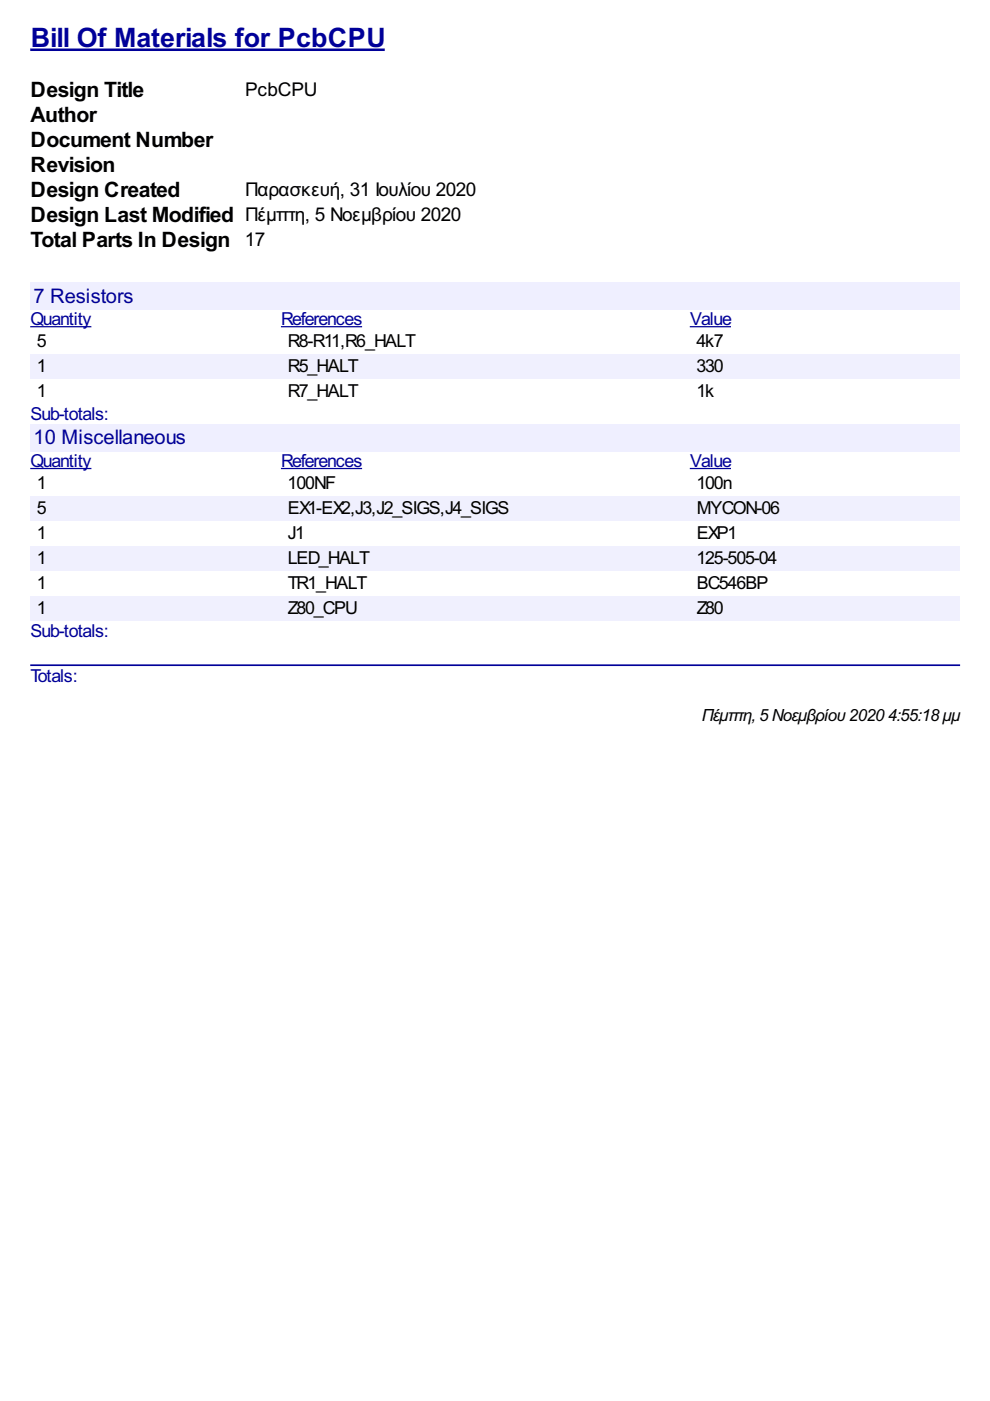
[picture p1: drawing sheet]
<svg xmlns="http://www.w3.org/2000/svg" width="210mm" height="297mm" viewBox="0 0 210 297" stroke-linecap="round" stroke-linejoin="round" font-family="sans-serif">
<defs><g id="words">
<text font-size="6.3" fill="#009" x="6.5" y="10">Bill Of Materials for PcbCPU</text>
<g font-size="5">
<text x="6.5" y="20.6">Design Title</text>
<text x="6.5" y="25.9">Author</text>
<text x="6.5" y="31.2">Document Number</text>
<text x="6.5" y="36.5">Revision</text>
<text x="6.5" y="41.8">Design Created</text>
<text x="6.5" y="47.1">Design Last Modified Πέμπτη, 5 Νοεμβρίου 2020</text>
<text x="6.5" y="52.3">Total Parts In Design 17</text>
</g>
<g font-size="4.8" fill="#009">
<text x="7.1" y="64.2">7 Resistors</text>
<text x="7.1" y="94.2">10 Miscellaneous</text>
</g>
<g font-size="4.5">
<text x="52" y="20.3">PcbCPU</text>
<text x="52" y="41.5">Παρασκευή, 31 Ιουλίου 2020</text>
</g>
<g font-size="4.2" fill="#009">
<text x="6.5" y="69">Quantity</text>
<text x="59.6" y="69">References</text>
<text x="146.3" y="69">Value</text>
<text x="6.5" y="89.1">Sub-totals:</text>
<text x="6.5" y="99.1">Quantity</text>
<text x="59.6" y="99.1">References</text>
<text x="146.3" y="99.1">Value</text>
<text x="6.5" y="135">Sub-totals:</text>
<text x="6.5" y="144.7">Totals:</text>
</g>
<g font-size="4.2">
<text x="7.8" y="73.6">5</text>
<text x="61" y="73.6">R8-R11,R6_HALT</text>
<text x="147.7" y="73.6">4k7</text>
<text x="7.8" y="78.9">1</text>
<text x="61" y="78.9">R5_HALT</text>
<text x="147.7" y="78.9">330</text>
<text x="7.8" y="84.2">1</text>
<text x="61" y="84.2">R7_HALT</text>
<text x="147.7" y="84.2">1k</text>
<text x="7.8" y="103.7">1</text>
<text x="61" y="103.7">100NF</text>
<text x="147.7" y="103.7">100n</text>
<text x="7.8" y="108.9">5</text>
<text x="61" y="108.9">EX1-EX2,J3,J2_SIGS,J4_SIGS</text>
<text x="147.7" y="108.9">MYCON-06</text>
<text x="7.8" y="114.2">1</text>
<text x="7.8" y="119.5">1</text>
<text x="61" y="114.2">J1</text>
<text x="61" y="119.5">LED_HALT</text>
<text x="147.7" y="119.5">125-505-04</text>
<text x="147.7" y="114.2">EXP1</text>
<text x="7.8" y="124.8">1</text>
<text x="61" y="124.8">TR1_HALT</text>
<text x="147.7" y="124.8">BC546BP</text>
<text x="7.8" y="130.1">1</text>
<text x="61" y="130.1">Z80_CPU</text>
<text x="147.7" y="130.1">Z80</text>
</g>
<text font-size="4" x="148.8" y="152.9">Πέμπτη,5Νοεμβρίου20204:55:18μμ</text>
</g></defs>
<path d="M6.4 10.6h75.2" fill="none" stroke="#009" stroke-width=".53"/>
<g fill="#efefff">
<path d="M6.4 59.8h197.2v5.8h-197.2z"/>
<path d="M6.9 60h21.2v4.8h-21.2z"/>
</g>
<path d="M6.4 69.3h13M59.6 69.3h17.2M146.3 69.3h8.7" fill="none" stroke="#009" stroke-width=".26"/>
<g fill="#f0f0fe">
<path d="M6.4 75.1h53.2v5.3h-53.2z"/>
<path d="M7.7 75.4h1.8v4.2h-1.8z"/>
<path d="M59.6 75.1h86.7v5.3h-86.7z"/>
<path d="M60.9 75.4h14.5v4.2h-14.5z"/>
<path d="M146.3 75.1h57.3v5.3h-57.3z"/>
<path d="M147.4 75.4h5.6v4.2h-5.6z"/>
</g>
<g fill="#efefff">
<path d="M6.4 89.9h197.2v5.7h-197.2z"/>
<path d="M6.9 90.2h32.3v4.8h-32.3z"/>
</g>
<path d="M6.4 99.3h13M59.6 99.3h17.2M146.3 99.3h8.7" fill="none" stroke="#009" stroke-width=".26"/>
<g fill="#f0f0fe">
<path d="M6.4 105.2h53.2v5.2h-53.2z"/>
<path d="M7.7 105.3h1.8v4.2h-1.8z"/>
<path d="M59.6 105.2h86.7v5.2h-86.7z"/>
<path d="M60.9 105.3h46.8v4.2h-46.8z"/>
<path d="M146.3 105.2h57.3v5.2h-57.3z"/>
<path d="M147.4 105.3h17.5v4.2h-17.5z"/>
<path d="M6.4 115.7h53.2v5.3h-53.2z"/>
<path d="M7.7 115.9h1.8v4.2h-1.8z"/>
<path d="M59.6 115.7h86.7v5.3h-86.7z"/>
<path d="M60.9 115.9h16.9v4.2h-16.9z"/>
<path d="M146.3 115.7h57.3v5.3h-57.3z"/>
<path d="M147.4 115.9h17v4.2h-17z"/>
<path d="M6.4 126.3h53.2v5.3h-53.2z"/>
<path d="M7.7 126.4h1.8v4.3h-1.8z"/>
<path d="M59.6 126.3h86.7v5.3h-86.7z"/>
<path d="M60.9 126.4h14.5v4.3h-14.5z"/>
<path d="M146.3 126.3h57.3v5.3h-57.3z"/>
<path d="M147.4 126.4h5.6v4.3h-5.6z"/>
</g>
<path d="M6.6 141h196.8" fill="none" stroke="#009" stroke-width=".35"/>
<use href="#words"/>
</svg>
